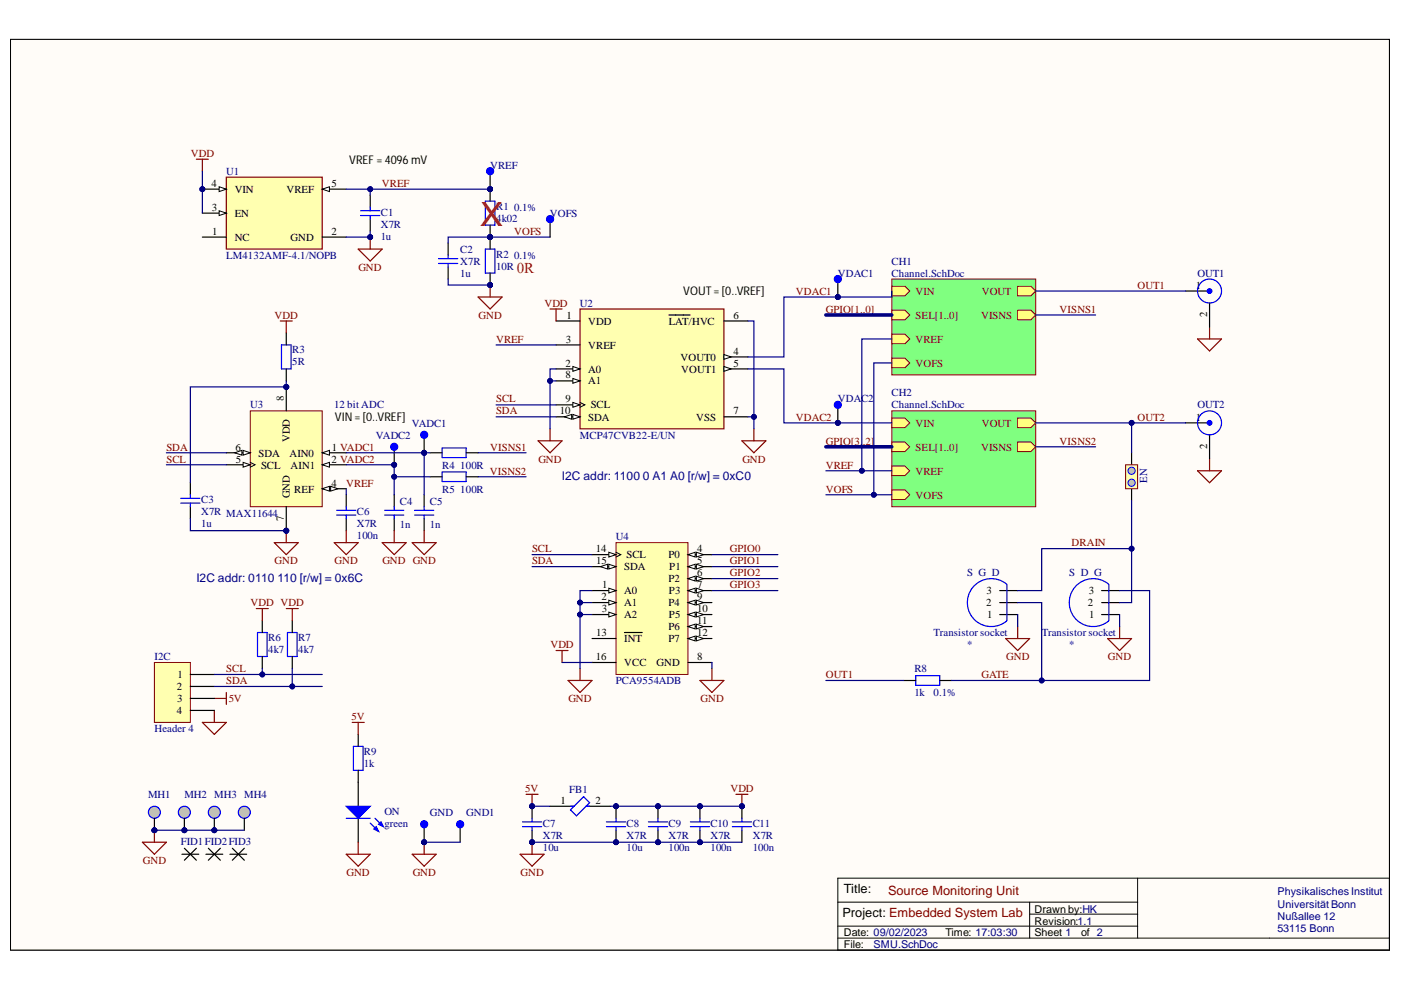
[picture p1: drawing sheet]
<svg xmlns="http://www.w3.org/2000/svg" width="297mm" height="210mm" viewBox="0 0 297 210" stroke-linecap="round" stroke-linejoin="round" font-family="sans-serif">
<defs><g id="words">
<text font-size="7.1" fill="#f00" x="101.9" y="47.8">X</text>
<text font-size="3.2" fill="#f00" x="109.6" y="57.9">0R</text>
<g font-size="2.7">
<text x="178.9" y="189.4">Title:</text>
<text x="178.6" y="194.5">Project: Embedded System Lab</text>
</g>
<text font-size="2.7" fill="#800000" x="188.3" y="189.7">Source Monitoring Unit</text>
<g font-size="2.5">
<text x="74" y="34.7">VREF =4096mV</text>
<text x="144.9" y="62.6">VOUT=[0..VREF]</text>
<text x="71" y="89.2">VIN=[0..VREF]</text>
</g>
<g font-size="2.5" fill="#000080">
<text x="119.1" y="101.8">I2C addr: 1100 0 A1 A0 [r/w] = 0xC0</text>
<text x="41.6" y="123.5">I2C addr: 0110 110 [r/w] = 0x6C</text>
</g>
<g font-size="2.3" fill="#800000">
<text x="40.4" y="33.3">VDD</text>
<text x="81" y="39.7">VREF</text>
<text x="109" y="49.8">VOFS</text>
<text x="76" y="57.4">GND</text>
<text x="115.4" y="65">VDD</text>
<text x="168.7" y="62.5">VDAC1</text>
<text x="194.1" y="62.5">VIN</text>
<text x="208.2" y="62.5">VOUT</text>
<text x="241.2" y="61.2">OUT1</text>
<text x="58.2" y="67.6">VDD</text>
<text x="101.5" y="67.6">GND</text>
<text x="175.1" y="66.3">GPIO[1..0]</text>
<text x="194.1" y="67.6">SEL[1..0]</text>
<text x="208" y="67.6">VISNS</text>
<text x="224.7" y="66.3">VISNS1</text>
<text x="105.2" y="72.6">VREF</text>
<text x="194.1" y="77.7">VOFS</text>
<text x="194.1" y="72.6">VREF</text>
<text x="105.2" y="87.9">SDA</text>
<text x="105.2" y="85.3">SCL</text>
<text x="168.7" y="89.2">VDAC2</text>
<text x="241.2" y="89.2">OUT2</text>
<text x="35.3" y="95.6">SDA</text>
<text x="103.9" y="95.6">VISNS1</text>
<text x="175.1" y="94.3">GPIO[3..2]</text>
<text x="194.1" y="90.5">VIN</text>
<text x="194.1" y="95.6">SEL[1..0]</text>
<text x="208" y="95.6">VISNS</text>
<text x="208.2" y="90.5">VOUT</text>
<text x="224.7" y="94.3">VISNS2</text>
<text x="35.3" y="98.1">SCL</text>
<text x="103.8" y="100.6">VISNS2</text>
<text x="114.2" y="98.1">GND</text>
<text x="157.4" y="98.1">GND</text>
<text x="175.1" y="99.4">VREF</text>
<text x="194.1" y="100.6">VREF</text>
<text x="73.4" y="103.2">VREF</text>
<text x="175.1" y="104.4">VOFS</text>
<text x="194.1" y="105.7">VOFS</text>
<text x="58.2" y="119.7">GND</text>
<text x="70.9" y="119.7">GND</text>
<text x="81.1" y="119.7">GND GND</text>
<text x="112.8" y="119.7">SDA</text>
<text x="112.8" y="117.1">SCL</text>
<text x="154.8" y="117.1">GPIO0</text>
<text x="154.8" y="119.7">GPIO1</text>
<text x="227.2" y="115.9">DRAIN</text>
<text x="154.8" y="122.2">GPIO2</text>
<text x="154.8" y="124.7">GPIO3</text>
<text x="53.1" y="128.5">VDD VDD</text>
<text x="116.7" y="137.4">VDD</text>
<text x="48" y="142.5">SCL</text>
<text x="175.1" y="143.8">OUT1</text>
<text x="208.1" y="143.8">GATE</text>
<text x="213.3" y="140">GND</text>
<text x="234.9" y="140">GND</text>
<text x="48" y="145">SDA</text>
<text x="48.5" y="148.9">5V</text>
<text x="120.5" y="148.9">GND</text>
<text x="148.5" y="148.9">GND</text>
<text x="74.5" y="152.7">5V</text>
<text x="111.4" y="167.9">5V</text>
<text x="154.9" y="167.9">VDD</text>
<text x="30.3" y="183.2">GND</text>
<text x="73.4" y="185.7">GND</text>
<text x="87.5" y="185.7">GND</text>
<text x="110.3" y="185.7">GND</text>
</g>
<g font-size="2.3" fill="#000080">
<text x="103.9" y="35.9">VREF</text>
<text x="48" y="37.1">U1</text>
<text x="80.7" y="45.7">C1</text>
<text x="105.2" y="47">4k02</text>
<text x="105.2" y="44.5">R1</text>
<text x="109" y="44.7">0.1%</text>
<text x="116.6" y="46">VOFS</text>
<text x="80.7" y="50.8">1u</text>
<text x="80.7" y="48.3">X7R</text>
<text x="97.6" y="53.6">C2</text>
<text x="48" y="54.9">LM4132AMF-4.1/NOPB</text>
<text x="97.6" y="58.7">1u</text>
<text x="97.6" y="56.1">X7R</text>
<text x="105.2" y="57.2">10R</text>
<text x="105.2" y="54.6">R2</text>
<text x="109" y="54.9">0.1%</text>
<text x="177.6" y="58.7">VDAC1</text>
<text x="189" y="56.1">CH1</text>
<text x="189" y="58.7">Channel.SchDoc</text>
<text x="253.9" y="58.7">OUT1</text>
<text x="123" y="65">U2</text>
<text x="61.9" y="77.5">5R</text>
<text x="61.9" y="74.9">R3</text>
<text x="53.1" y="86.6">U3</text>
<text x="70.8" y="86.6">12 bit ADC</text>
<text x="177.6" y="85.3">VDAC2</text>
<text x="189" y="84.1">CH2</text>
<text x="189" y="86.6">Channel.SchDoc</text>
<text x="253.9" y="86.6">OUT2</text>
<text x="79.7" y="93">VADC2</text>
<text x="87.3" y="90.5">VADC1</text>
<text x="123" y="93">MCP47CVB22-E/UN</text>
<text x="93.8" y="99.4">R4</text>
<text x="97.6" y="99.4">100R</text>
<text x="42.6" y="106.7">C3</text>
<text x="84.8" y="107">C4</text>
<text x="91.1" y="107">C5</text>
<text x="93.8" y="104.4">R5</text>
<text x="97.6" y="104.4">100R</text>
<text x="243.2" y="102.3" transform="rotate(-90 243.2 102.3)">EN</text>
<text x="42.6" y="111.8">1u</text>
<text x="42.6" y="109.3">X7R MAX11644</text>
<text x="75.6" y="109.3">C6</text>
<text x="75.6" y="111.8">X7R</text>
<text x="84.8" y="112">1n</text>
<text x="91.1" y="112">1n</text>
<text x="75.6" y="114.3">100n</text>
<text x="130.6" y="114.6">U4</text>
<text x="205" y="122.2">S G D</text>
<text x="226.7" y="122.2">S D G</text>
<text x="56.9" y="135.9">R6</text>
<text x="63.2" y="135.9">R7</text>
<text x="197.9" y="134.9">Transistor socket</text>
<text x="205" y="137.4">*</text>
<text x="220.9" y="134.9">Transistor socket</text>
<text x="226.7" y="137.4">*</text>
<text x="32.7" y="140">I2C</text>
<text x="56.9" y="138.4">4k7</text>
<text x="63.2" y="138.4">4k7</text>
<text x="193.9" y="142.5">R8</text>
<text x="130.6" y="145">PCA9554ADB</text>
<text x="193.9" y="147.6">1k</text>
<text x="197.9" y="147.6">0.1%</text>
<text x="32.7" y="155.3">Header 4</text>
<text x="77.2" y="160.1">R9</text>
<text x="77.2" y="162.6">1k</text>
<text x="31.4" y="169.2">MH1</text>
<text x="39.1" y="169.2">MH2 MH3 MH4</text>
<text x="81.5" y="172.8">ON</text>
<text x="91.1" y="173">GND</text>
<text x="98.8" y="173">GND1</text>
<text x="120.7" y="168.2">FB1</text>
<text x="38.3" y="179.1">FID1FID2FID3</text>
<text x="81.5" y="175.3">green</text>
<text x="115.1" y="175.3">C7</text>
<text x="115.1" y="177.8">X7R</text>
<text x="132.9" y="175.3">C8</text>
<text x="132.9" y="177.8">X7R</text>
<text x="141.7" y="175.3">C9</text>
<text x="141.7" y="177.8">X7R</text>
<text x="150.6" y="175.3">C10</text>
<text x="150.6" y="177.8">X7R</text>
<text x="159.6" y="175.3">C11</text>
<text x="159.6" y="177.8">X7R</text>
<text x="115.1" y="180.4">10u</text>
<text x="132.9" y="180.4">10u</text>
<text x="141.7" y="180.4">100n</text>
<text x="150.6" y="180.4">100n</text>
<text x="159.6" y="180.4">100n</text>
<text x="270.9" y="189.8">Physikalisches Institut</text>
<text x="270.9" y="197.6">53115 Bonn</text>
<text x="270.9" y="192.6">UniversitätBonn</text>
<text x="270.9" y="195.1">Nußallee 12</text>
<text x="185.2" y="201">SMU.SchDoc</text>
</g>
<g font-size="2.3">
<text x="44.8" y="39.7">4</text>
<text x="49.8" y="40.9">VIN</text>
<text x="60.8" y="40.9">VREF</text>
<text x="70.3" y="39.7">5</text>
<text x="44.9" y="44.7">3</text>
<text x="49.8" y="46">EN</text>
<text x="45" y="49.8">1</text>
<text x="49.8" y="51.1">NC</text>
<text x="61.6" y="51.1">GND</text>
<text x="70.3" y="49.8">2</text>
<text x="253.5" y="61.2">1</text>
<text x="120.1" y="67.6">1</text>
<text x="124.7" y="68.8">VDD</text>
<text x="141.8" y="68.8">LAT/HVC</text>
<text x="155.5" y="67.6">6</text>
<text x="256" y="67.3" transform="rotate(-90 256 67.3)">2</text>
<text x="119.9" y="77.7">2</text>
<text x="120" y="72.6">3</text>
<text x="124.7" y="73.9">VREF</text>
<text x="144.3" y="76.4">VOUT0</text>
<text x="155.5" y="75.2">4</text>
<text x="155.5" y="77.7">5</text>
<text x="119.9" y="80.2">8</text>
<text x="124.7" y="79">A0</text>
<text x="124.7" y="81.5">A1</text>
<text x="144.4" y="79">VOUT1</text>
<text x="60.2" y="85.1" transform="rotate(-90 60.2 85.1)">8</text>
<text x="118.7" y="87.9">10</text>
<text x="119.9" y="85.3">9</text>
<text x="124.7" y="89.2">SDA</text>
<text x="125.2" y="86.6">SCL</text>
<text x="147.6" y="89.2">VSS</text>
<text x="155.5" y="87.9">7</text>
<text x="253.5" y="89.2">1</text>
<text x="49.9" y="95.6">6</text>
<text x="61.4" y="93.8" transform="rotate(-90 61.4 93.8)">VDD</text>
<text x="70.3" y="95.6">1 VADC1</text>
<text x="256" y="95.3" transform="rotate(-90 256 95.3)">2</text>
<text x="50" y="98.1">5</text>
<text x="54.8" y="96.8">SDA</text>
<text x="55.3" y="99.4">SCL</text>
<text x="61.3" y="96.8">AIN0</text>
<text x="61.6" y="99.4">AIN1</text>
<text x="70.3" y="98.1">2 VADC2</text>
<text x="61.4" y="105.6" transform="rotate(-90 61.4 105.6)">GND</text>
<text x="62.4" y="104.4">REF</text>
<text x="70.3" y="103.2">4</text>
<text x="60.2" y="110.5" transform="rotate(-90 60.2 110.5)">7</text>
<text x="126.3" y="117.1">14</text>
<text x="126.4" y="119.7">15</text>
<text x="132.9" y="118.4">SCL</text>
<text x="141.7" y="118.4">P0</text>
<text x="147.8" y="117.1">4</text>
<text x="147.8" y="119.7">5</text>
<text x="127.7" y="124.7">1</text>
<text x="132.3" y="120.9">SDA</text>
<text x="141.7" y="123.5">P2</text>
<text x="141.9" y="120.9">P1</text>
<text x="147.8" y="122.2">6</text>
<text x="147.8" y="124.7">7</text>
<text x="127.5" y="127.3">2</text>
<text x="127.6" y="129.8">3</text>
<text x="132.3" y="126">A0</text>
<text x="132.3" y="128.5">A1</text>
<text x="132.3" y="131.1">A2</text>
<text x="141.7" y="128.5">P4</text>
<text x="141.8" y="126">P3</text>
<text x="141.8" y="131.1">P5</text>
<text x="147.8" y="127.3">9</text>
<text x="147.8" y="129.8">10</text>
<text x="209.1" y="128.5">2</text>
<text x="209.2" y="126">3</text>
<text x="209.3" y="131.1">1</text>
<text x="230.7" y="128.5">2</text>
<text x="230.8" y="126">3</text>
<text x="230.9" y="131.1">1</text>
<text x="126.4" y="134.9">13</text>
<text x="132.3" y="136.1">INT</text>
<text x="141.7" y="133.6">P6</text>
<text x="141.7" y="136.1">P7</text>
<text x="147.8" y="132.3">11</text>
<text x="147.8" y="134.9">12</text>
<text x="37.7" y="143.8">1</text>
<text x="126.3" y="140">16</text>
<text x="132.3" y="141.2">VCC</text>
<text x="139.2" y="141.2">GND</text>
<text x="147.8" y="140">8</text>
<text x="37.5" y="146.3">2</text>
<text x="37.6" y="148.9">3</text>
<text x="37.5" y="151.5">4</text>
<text x="118.8" y="170.5">1</text>
<text x="126.3" y="170.5">2</text>
<text x="219.3" y="193.6">Drawn by:HK</text>
<text x="219.3" y="196.1">Revision:1.1</text>
<text x="178.9" y="198.4">Date: 09/02/2023</text>
<text x="178.9" y="201">File:</text>
<text x="200.5" y="198.4">Time: 17:03:30</text>
<text x="219.3" y="198.4">Sheet 1</text>
<text x="229.2" y="198.4">of 2</text>
</g>
</g></defs>
<path d="M2.2 8.4h292.4v193h-292.4z" fill-rule="evenodd" fill="#fffcf8"/>
<path d="M2.2 8.4h292.4v193h-292.4z" fill="none" stroke="#000" stroke-width=".21"/>
<path d="M2.2 8.4h292.4v193h-292.4z" fill-rule="evenodd" fill="#fffcf8"/>
<path d="M2.2 8.4h292.4v193h-292.4zM177.6 186.2h117v15.2h-117zM177.6 191.3h63.6M177.6 196.4h63.6M177.6 198.9h117M218.3 191.3v7.6M218.3 193.8h22.9M241.2 186.2v12.7" fill="none" stroke="#000" stroke-width=".21"/>
<circle cx="112.8" cy="170.9" r=".51" fill="#000080"/>
<circle cx="112.8" cy="170.9" r=".51" fill="none" stroke="#000080" stroke-width=".21"/>
<circle cx="112.8" cy="178.6" r=".51" fill="#000080"/>
<circle cx="112.8" cy="178.6" r=".51" fill="none" stroke="#000080" stroke-width=".21"/>
<path d="M110.8 174.3h4M110.8 175.3h4" fill="none" stroke="#00f" stroke-width=".25"/>
<path d="M112.8 170.9v2.6" fill="none" stroke="#000" stroke-width=".25"/>
<circle cx="112.8" cy="170.9" r=".51" fill="#000080"/>
<circle cx="112.8" cy="170.9" r=".51" fill="none" stroke="#000080" stroke-width=".21"/>
<path d="M112.8 176v2.6" fill="none" stroke="#000" stroke-width=".25"/>
<circle cx="112.8" cy="178.6" r=".51" fill="#000080"/>
<circle cx="112.8" cy="178.6" r=".51" fill="none" stroke="#000080" stroke-width=".21"/>
<path d="M112.8 173.5v.8M112.8 175.3v.7" fill="none" stroke="#00f" stroke-width=".25"/>
<path d="M111.5 168.4h2.6M112.8 168.4v2.5" fill="none" stroke="#800000" stroke-width=".25"/>
<circle cx="112.8" cy="170.9" r=".51" fill="#000080"/>
<circle cx="112.8" cy="170.9" r=".51" fill="none" stroke="#000080" stroke-width=".21"/>
<path d="M112.8 178.6v2.5M110.3 181.1h5.1l-2.6 2.6z" fill="none" stroke="#800000" stroke-width=".25"/>
<circle cx="112.8" cy="178.6" r=".51" fill="#000080"/>
<circle cx="112.8" cy="178.6" r=".51" fill="none" stroke="#000080" stroke-width=".21"/>
<circle cx="130.6" cy="170.9" r=".51" fill="#000080"/>
<circle cx="130.6" cy="170.9" r=".51" fill="none" stroke="#000080" stroke-width=".21"/>
<circle cx="130.6" cy="178.6" r=".51" fill="#000080"/>
<circle cx="130.6" cy="178.6" r=".51" fill="none" stroke="#000080" stroke-width=".21"/>
<path d="M128.6 175.3h4M128.6 174.3h4" fill="none" stroke="#00f" stroke-width=".25"/>
<path d="M130.6 170.9v2.6" fill="none" stroke="#000" stroke-width=".25"/>
<circle cx="130.6" cy="170.9" r=".51" fill="#000080"/>
<circle cx="130.6" cy="170.9" r=".51" fill="none" stroke="#000080" stroke-width=".21"/>
<path d="M130.6 176v2.6" fill="none" stroke="#000" stroke-width=".25"/>
<circle cx="130.6" cy="178.6" r=".51" fill="#000080"/>
<circle cx="130.6" cy="178.6" r=".51" fill="none" stroke="#000080" stroke-width=".21"/>
<path d="M130.6 173.5v.8M130.6 175.3v.7" fill="none" stroke="#00f" stroke-width=".25"/>
<path d="M156 168.4h2.6M157.3 168.4v2.5" fill="none" stroke="#800000" stroke-width=".25"/>
<circle cx="157.3" cy="170.9" r=".51" fill="#000080"/>
<circle cx="157.3" cy="170.9" r=".51" fill="none" stroke="#000080" stroke-width=".21"/>
<circle cx="139.5" cy="170.9" r=".51" fill="#000080"/>
<circle cx="139.5" cy="170.9" r=".51" fill="none" stroke="#000080" stroke-width=".21"/>
<circle cx="139.5" cy="178.6" r=".51" fill="#000080"/>
<circle cx="139.5" cy="178.6" r=".51" fill="none" stroke="#000080" stroke-width=".21"/>
<path d="M137.5 174.3h4M137.5 175.3h4" fill="none" stroke="#00f" stroke-width=".25"/>
<path d="M139.5 170.9v2.6" fill="none" stroke="#000" stroke-width=".25"/>
<circle cx="139.5" cy="170.9" r=".51" fill="#000080"/>
<circle cx="139.5" cy="170.9" r=".51" fill="none" stroke="#000080" stroke-width=".21"/>
<path d="M139.5 176v2.6" fill="none" stroke="#000" stroke-width=".25"/>
<circle cx="139.5" cy="178.6" r=".51" fill="#000080"/>
<circle cx="139.5" cy="178.6" r=".51" fill="none" stroke="#000080" stroke-width=".21"/>
<path d="M120.9 170.9h.8M120.9 171.7l2.8-2.8 1.3 1.3-2.8 2.8zM124.2 170.9h.8M139.5 173.5v.8M139.5 175.3v.7" fill="none" stroke="#00f" stroke-width=".25"/>
<path d="M116.6 170.9h5.1M124.2 170.9h5.1" fill="none" stroke="#000" stroke-width=".25"/>
<circle cx="148.4" cy="170.9" r=".51" fill="#000080"/>
<circle cx="148.4" cy="170.9" r=".51" fill="none" stroke="#000080" stroke-width=".21"/>
<circle cx="148.4" cy="178.6" r=".51" fill="#000080"/>
<circle cx="148.4" cy="178.6" r=".51" fill="none" stroke="#000080" stroke-width=".21"/>
<path d="M146.4 174.3h4M146.4 175.3h4" fill="none" stroke="#00f" stroke-width=".25"/>
<path d="M148.4 170.9v2.6" fill="none" stroke="#000" stroke-width=".25"/>
<circle cx="148.4" cy="170.9" r=".51" fill="#000080"/>
<circle cx="148.4" cy="170.9" r=".51" fill="none" stroke="#000080" stroke-width=".21"/>
<path d="M148.4 176v2.6" fill="none" stroke="#000" stroke-width=".25"/>
<circle cx="148.4" cy="178.6" r=".51" fill="#000080"/>
<circle cx="148.4" cy="178.6" r=".51" fill="none" stroke="#000080" stroke-width=".21"/>
<path d="M148.4 173.5v.8M148.4 175.3v.7" fill="none" stroke="#00f" stroke-width=".25"/>
<circle cx="157.3" cy="170.9" r=".51" fill="#000080"/>
<circle cx="157.3" cy="170.9" r=".51" fill="none" stroke="#000080" stroke-width=".21"/>
<path d="M155.3 175.3h4M155.3 174.3h4" fill="none" stroke="#00f" stroke-width=".25"/>
<path d="M157.3 170.9v2.6" fill="none" stroke="#000" stroke-width=".25"/>
<circle cx="157.3" cy="170.9" r=".51" fill="#000080"/>
<circle cx="157.3" cy="170.9" r=".51" fill="none" stroke="#000080" stroke-width=".21"/>
<path d="M157.3 176v2.6" fill="none" stroke="#000" stroke-width=".25"/>
<path d="M157.3 173.5v.8M157.3 175.3v.7" fill="none" stroke="#00f" stroke-width=".25"/>
<circle cx="89.9" cy="178.6" r=".51" fill="#000080"/>
<circle cx="89.9" cy="178.6" r=".51" fill="none" stroke="#000080" stroke-width=".21"/>
<path d="M89.9 174.8v3.8" fill="none" stroke="#000" stroke-width=".25"/>
<circle cx="89.9" cy="178.6" r=".51" fill="#000080"/>
<circle cx="89.9" cy="178.6" r=".51" fill="none" stroke="#000080" stroke-width=".21"/>
<circle cx="89.9" cy="174.8" r=".76" fill="#00f"/>
<circle cx="89.9" cy="174.8" r=".76" fill="none" stroke="#00f" stroke-width=".21"/>
<path d="M97.6 174.8v3.8" fill="none" stroke="#000" stroke-width=".25"/>
<circle cx="97.6" cy="174.8" r=".76" fill="#00f"/>
<circle cx="97.6" cy="174.8" r=".76" fill="none" stroke="#00f" stroke-width=".21"/>
<path d="M89.9 178.6v2.5M87.4 181.1h5.1l-2.6 2.6z" fill="none" stroke="#800000" stroke-width=".25"/>
<circle cx="89.9" cy="178.6" r=".51" fill="#000080"/>
<circle cx="89.9" cy="178.6" r=".51" fill="none" stroke="#000080" stroke-width=".21"/>
<path d="M74.9 158.2h2.1v5.1h-2.1z" fill="none" stroke="#00f" stroke-width=".25"/>
<path d="M75.9 155.7v2.5M75.9 163.3v7.6M75.9 173.5v5.1" fill="none" stroke="#000" stroke-width=".25"/>
<path d="M73.4 170.9h5.1l-2.6 2.6z" fill="#00f"/>
<path d="M73.4 170.9h5.1l-2.6 2.6zM78.5 174.5l1.8 1.8" fill="none" stroke="#00f" stroke-width=".25"/>
<path d="M79.3 175.8l.5-.5 .5 1z" fill="#00f"/>
<path d="M73.4 173.5h5.1M79.3 175.8l.5-.5 .5 1zM79.5 173.5l1.8 1.8" fill="none" stroke="#00f" stroke-width=".25"/>
<path d="M80.3 174.8l.5-.5 .5 1z" fill="#00f"/>
<path d="M80.3 174.8l.5-.5 .5 1z" fill="none" stroke="#00f" stroke-width=".25"/>
<path d="M74.7 153.2h2.5M75.9 153.2v2.5M75.9 178.6v2.5M73.4 181.1h5.1l-2.6 2.6z" fill="none" stroke="#800000" stroke-width=".25"/>
<path d="M39.1 179.8l2.5 2.6M41.6 179.8l-2.5 2.6M44.2 179.8l2.5 2.6M46.7 179.8l-2.5 2.6M49.3 179.8l2.5 2.6M51.8 179.8l-2.5 2.6M38.6 181.1h3.5M43.7 181.1h3.5M48.8 181.1h3.5" fill="none" stroke="#000" stroke-width=".25"/>
<circle cx="32.7" cy="176" r=".51" fill="#000080"/>
<circle cx="32.7" cy="176" r=".51" fill="none" stroke="#000080" stroke-width=".21"/>
<circle cx="32.7" cy="172.2" r="1.27" fill="#c0c0c0"/>
<circle cx="32.7" cy="172.2" r="1.27" fill="none" stroke="#00f" stroke-width=".25"/>
<path d="M32.7 173.5v2.5" fill="none" stroke="#000" stroke-width=".25"/>
<circle cx="32.7" cy="176" r=".51" fill="#000080"/>
<circle cx="32.7" cy="176" r=".51" fill="none" stroke="#000080" stroke-width=".21"/>
<circle cx="39.1" cy="176" r=".51" fill="#000080"/>
<circle cx="39.1" cy="176" r=".51" fill="none" stroke="#000080" stroke-width=".21"/>
<circle cx="39.1" cy="172.2" r="1.27" fill="#c0c0c0"/>
<circle cx="39.1" cy="172.2" r="1.27" fill="none" stroke="#00f" stroke-width=".25"/>
<path d="M39.1 173.5v2.5" fill="none" stroke="#000" stroke-width=".25"/>
<circle cx="39.1" cy="176" r=".51" fill="#000080"/>
<circle cx="39.1" cy="176" r=".51" fill="none" stroke="#000080" stroke-width=".21"/>
<circle cx="45.4" cy="176" r=".51" fill="#000080"/>
<circle cx="45.4" cy="176" r=".51" fill="none" stroke="#000080" stroke-width=".21"/>
<circle cx="45.4" cy="172.2" r="1.27" fill="#c0c0c0"/>
<circle cx="45.4" cy="172.2" r="1.27" fill="none" stroke="#00f" stroke-width=".25"/>
<path d="M45.4 173.5v2.5" fill="none" stroke="#000" stroke-width=".25"/>
<circle cx="45.4" cy="176" r=".51" fill="#000080"/>
<circle cx="45.4" cy="176" r=".51" fill="none" stroke="#000080" stroke-width=".21"/>
<circle cx="51.8" cy="172.2" r="1.27" fill="#c0c0c0"/>
<circle cx="51.8" cy="172.2" r="1.27" fill="none" stroke="#00f" stroke-width=".25"/>
<path d="M51.8 173.5v2.5" fill="none" stroke="#000" stroke-width=".25"/>
<path d="M30.2 178.6h5.1l-2.6 2.5zM32.7 176v2.6" fill="none" stroke="#800000" stroke-width=".25"/>
<circle cx="32.7" cy="176" r=".51" fill="#000080"/>
<circle cx="32.7" cy="176" r=".51" fill="none" stroke="#000080" stroke-width=".21"/>
<path d="M253.9 71.9h5.1l-2.6 2.5zM256.4 69.3v2.6M42.9 153.2h5.1l-2.6 2.5zM45.4 150.6v2.6M45.4 148.1h2.6M48 146.8v2.6" fill="none" stroke="#800000" stroke-width=".25"/>
<path d="M54.6 134.1h2v5.1h-2zM60.9 134.1h2.1v5.1h-2.1z" fill="none" stroke="#00f" stroke-width=".25"/>
<path d="M55.6 131.6v2.5M55.6 139.2v2.5M62 131.6v2.5M62 139.2v2.5" fill="none" stroke="#000" stroke-width=".25"/>
<circle cx="42.9" cy="40.1" r=".51" fill="#000080"/>
<circle cx="42.9" cy="40.1" r=".51" fill="none" stroke="#000080" stroke-width=".21"/>
<path d="M48 37.6h20.3v15.2h-20.3z" fill-rule="evenodd" fill="#ffffb0"/>
<path d="M48 37.6h20.3v15.2h-20.3z" fill="none" stroke="#800000" stroke-width=".25"/>
<path d="M42.9 40.1h5.1" fill="none" stroke="#000" stroke-width=".25"/>
<path d="M46.5 39.6l1.5 .5-1.5 .5z" fill="#f8fcff"/>
<path d="M46.5 39.6l1.5 .5-1.5 .5z" fill="none" stroke="#000" stroke-width=".21"/>
<circle cx="42.9" cy="40.1" r=".51" fill="#000080"/>
<circle cx="42.9" cy="40.1" r=".51" fill="none" stroke="#000080" stroke-width=".21"/>
<path d="M42.9 45.2h5.1" fill="none" stroke="#000" stroke-width=".25"/>
<path d="M46.5 44.7l1.5 .5-1.5 .5z" fill="#f8fcff"/>
<path d="M46.5 44.7l1.5 .5-1.5 .5z" fill="none" stroke="#000" stroke-width=".21"/>
<path d="M42.9 50.3h5.1M68.3 40.1h5.1" fill="none" stroke="#000" stroke-width=".25"/>
<path d="M68.3 40.1l1.5-.5v1z" fill="#f8fcff"/>
<path d="M68.3 40.1l1.5-.5v1z" fill="none" stroke="#000" stroke-width=".21"/>
<path d="M68.3 50.3h5.1" fill="none" stroke="#000" stroke-width=".25"/>
<path d="M75.9 52.8h5.1l-2.5 2.5zM78.5 50.3v2.5" fill="none" stroke="#800000" stroke-width=".25"/>
<circle cx="78.5" cy="50.3" r=".51" fill="#000080"/>
<circle cx="78.5" cy="50.3" r=".51" fill="none" stroke="#000080" stroke-width=".21"/>
<path d="M41.6 33.8h2.6M42.9 33.8v2.5" fill="none" stroke="#800000" stroke-width=".25"/>
<path d="M76.5 44.7h4M76.5 45.7h4M78.5 43.9v.8M78.5 45.7v.8" fill="none" stroke="#00f" stroke-width=".25"/>
<path d="M78.5 41.4v2.5M78.5 46.5v2.5" fill="none" stroke="#000" stroke-width=".25"/>
<circle cx="60.7" cy="82" r=".51" fill="#000080"/>
<circle cx="60.7" cy="82" r=".51" fill="none" stroke="#000080" stroke-width=".21"/>
<circle cx="60.7" cy="112.5" r=".51" fill="#000080"/>
<circle cx="60.7" cy="112.5" r=".51" fill="none" stroke="#000080" stroke-width=".21"/>
<path d="M53.1 87.1h15.2v20.3h-15.2z" fill-rule="evenodd" fill="#ffffb0"/>
<path d="M53.1 87.1h15.2v20.3h-15.2z" fill="none" stroke="#800000" stroke-width=".21"/>
<path d="M68.3 96h5.1" fill="none" stroke="#000" stroke-width=".25"/>
<path d="M68.3 96l1.5-.5v1z" fill="#f8fcff"/>
<path d="M68.3 96l1.5-.5v1z" fill="none" stroke="#000" stroke-width=".21"/>
<path d="M68.3 98.5h5.1" fill="none" stroke="#000" stroke-width=".25"/>
<path d="M68.3 98.5l1.5-.5v1.1z" fill="#f8fcff"/>
<path d="M68.3 98.5l1.5-.5v1.1z" fill="none" stroke="#000" stroke-width=".21"/>
<path d="M48 96h5.1" fill="none" stroke="#000" stroke-width=".25"/>
<path d="M51.5 95.5l1.6 .5-1.6 .5z" fill="#f8fcff"/>
<path d="M51.5 95.5l1.6 .5-1.6 .5z" fill="none" stroke="#000" stroke-width=".21"/>
<path d="M49.8 96l1.5-.5v1z" fill="#f8fcff"/>
<path d="M49.8 96l1.5-.5v1z" fill="none" stroke="#000" stroke-width=".21"/>
<path d="M48 98.5h5.1" fill="none" stroke="#000" stroke-width=".25"/>
<path d="M51.5 98l1.6 .5-1.6 .6z" fill="#f8fcff"/>
<path d="M51.5 98l1.6 .5-1.6 .6zM53.1 98l1 .5-1 .6" fill="none" stroke="#000" stroke-width=".21"/>
<path d="M60.7 82v5.1" fill="none" stroke="#000" stroke-width=".25"/>
<circle cx="60.7" cy="82" r=".51" fill="#000080"/>
<circle cx="60.7" cy="82" r=".51" fill="none" stroke="#000080" stroke-width=".21"/>
<path d="M68.3 103.6h5.1" fill="none" stroke="#000" stroke-width=".25"/>
<path d="M68.3 103.6l1.5-.5v1z" fill="#f8fcff"/>
<path d="M68.3 103.6l1.5-.5v1z" fill="none" stroke="#000" stroke-width=".21"/>
<path d="M70.1 103.1l1.5 .5-1.5 .5z" fill="#f8fcff"/>
<path d="M70.1 103.1l1.5 .5-1.5 .5z" fill="none" stroke="#000" stroke-width=".21"/>
<path d="M60.7 107.4v5.1" fill="none" stroke="#000" stroke-width=".25"/>
<circle cx="60.7" cy="112.5" r=".51" fill="#000080"/>
<circle cx="60.7" cy="112.5" r=".51" fill="none" stroke="#000080" stroke-width=".21"/>
<path d="M58.2 115.1h5l-2.5 2.5zM60.7 112.5v2.6" fill="none" stroke="#800000" stroke-width=".25"/>
<circle cx="60.7" cy="112.5" r=".51" fill="#000080"/>
<circle cx="60.7" cy="112.5" r=".51" fill="none" stroke="#000080" stroke-width=".21"/>
<path d="M59.4 68.1h2.6M60.7 68.1v2.5M157.3 93.5h5.1l-2.6 2.5zM159.8 90.9v2.6M70.9 115.1h5l-2.5 2.5zM73.4 112.5v2.6M54.3 129h2.6M55.6 129v2.6M60.7 129h2.5M62 129v2.6" fill="none" stroke="#800000" stroke-width=".25"/>
<path d="M59.7 73.1h2v5.1h-2zM38.3 106.7h4.1M38.3 105.7h4.1M40.4 104.9v.8M40.4 106.7v.7M71.4 108.2h4M71.4 109.2h4M73.4 107.4v.8M73.4 109.2v.8" fill="none" stroke="#00f" stroke-width=".25"/>
<path d="M60.7 70.6v2.5M60.7 78.2v2.6M40.4 102.4v2.5M40.4 107.4v2.6M73.4 104.9v2.5M73.4 110v2.5" fill="none" stroke="#000" stroke-width=".25"/>
<path d="M123 65.5h30.5v25.4h-30.5z" fill-rule="evenodd" fill="#ffffb0"/>
<path d="M123 65.5h30.5v25.4h-30.5z" fill="none" stroke="#800000" stroke-width=".25"/>
<path d="M117.9 68.1h5.1M153.5 75.7h5.1" fill="none" stroke="#000" stroke-width=".25"/>
<path d="M153.5 75.2l1.5 .5-1.5 .5z" fill="#f8fcff"/>
<path d="M153.5 75.2l1.5 .5-1.5 .5z" fill="none" stroke="#000" stroke-width=".21"/>
<path d="M153.5 78.2h5.1" fill="none" stroke="#000" stroke-width=".25"/>
<path d="M153.5 77.7l1.5 .5-1.5 .5z" fill="#f8fcff"/>
<path d="M153.5 77.7l1.5 .5-1.5 .5z" fill="none" stroke="#000" stroke-width=".21"/>
<path d="M117.9 78.2h5.1" fill="none" stroke="#000" stroke-width=".25"/>
<path d="M121.5 77.7l1.5 .5-1.5 .5z" fill="#f8fcff"/>
<path d="M121.5 77.7l1.5 .5-1.5 .5z" fill="none" stroke="#000" stroke-width=".21"/>
<path d="M117.9 80.8h5.1" fill="none" stroke="#000" stroke-width=".25"/>
<path d="M121.5 80.2l1.5 .6-1.5 .5z" fill="#f8fcff"/>
<path d="M121.5 80.2l1.5 .6-1.5 .5z" fill="none" stroke="#000" stroke-width=".21"/>
<path d="M141.8 66.8h4.5M153.5 68.1h5.1M117.9 85.8h5.1" fill="none" stroke="#000" stroke-width=".25"/>
<path d="M121.5 85.3l1.5 .5-1.5 .5z" fill="#f8fcff"/>
<path d="M121.5 85.3l1.5 .5-1.5 .5zM123 85.3l1 .5-1 .5" fill="none" stroke="#000" stroke-width=".21"/>
<path d="M117.9 88.4h5.1" fill="none" stroke="#000" stroke-width=".25"/>
<path d="M121.5 87.9l1.5 .5-1.5 .5z" fill="#f8fcff"/>
<path d="M121.5 87.9l1.5 .5-1.5 .5z" fill="none" stroke="#000" stroke-width=".21"/>
<path d="M119.7 88.4l1.5-.5v1z" fill="#f8fcff"/>
<path d="M119.7 88.4l1.5-.5v1z" fill="none" stroke="#000" stroke-width=".21"/>
<path d="M117.9 73.1h5.1M153.5 88.4h5.1" fill="none" stroke="#000" stroke-width=".25"/>
<path d="M116.6 65.5h2.6M117.9 65.5v2.6M114.1 93.5h5.1l-2.6 2.5zM116.6 90.9v2.6M253.9 99.8h5.1l-2.6 2.6zM256.4 97.3v2.5" fill="none" stroke="#800000" stroke-width=".25"/>
<circle cx="103.9" cy="40.1" r=".51" fill="#000080"/>
<circle cx="103.9" cy="40.1" r=".51" fill="none" stroke="#000080" stroke-width=".21"/>
<path d="M103.9 36.3v3.8" fill="none" stroke="#000" stroke-width=".25"/>
<circle cx="103.9" cy="40.1" r=".51" fill="#000080"/>
<circle cx="103.9" cy="40.1" r=".51" fill="none" stroke="#000080" stroke-width=".21"/>
<circle cx="103.9" cy="36.3" r=".76" fill="#00f"/>
<circle cx="103.9" cy="36.3" r=".76" fill="none" stroke="#00f" stroke-width=".21"/>
<path d="M213.2 135.4h5.1l-2.5 2.5zM215.8 132.8v2.6" fill="none" stroke="#800000" stroke-width=".25"/>
<path d="M239.9 96v2.5M239.9 103.6v2.6" fill="none" stroke="#000" stroke-width=".25"/>
<path d="M238.6 98.5h2.6v5.1h-2.6z" fill-rule="evenodd" fill="#ffffb0"/>
<path d="M238.6 98.5h2.6v5.1h-2.6z" fill="none" stroke="#800000" stroke-width=".21"/>
<circle cx="239.9" cy="102.4" r=".76" fill="#c0c0c0"/>
<circle cx="239.9" cy="102.4" r=".76" fill="none" stroke="#00f" stroke-width=".21"/>
<circle cx="239.9" cy="99.8" r=".76" fill="#c0c0c0"/>
<circle cx="239.9" cy="99.8" r=".76" fill="none" stroke="#00f" stroke-width=".21"/>
<path d="M32.7 140.5h7.7v12.7h-7.7z" fill-rule="evenodd" fill="#ffffb0"/>
<path d="M32.7 140.5h7.7v12.7h-7.7z" fill="none" stroke="#800000" stroke-width=".21"/>
<path d="M40.4 143h5M40.4 145.5h5M40.4 148.1h5M40.4 150.6h5" fill="none" stroke="#000" stroke-width=".25"/>
<path d="M189.1 59.2h30.5v20.3h-30.5z" fill-rule="evenodd" fill="#80ff80"/>
<path d="M189.1 59.2h30.5v20.3h-30.5z" fill="none" stroke="#800000" stroke-width=".21"/>
<path d="M189.1 60.7h2.8l1 1-1 1h-2.8z" fill-rule="evenodd" fill="#ffff80"/>
<path d="M189.1 60.7h2.8l1 1-1 1h-2.8z" fill="none" stroke="#800000" stroke-width=".21"/>
<path d="M215.8 60.7h2.8l1 1-1 1h-2.8z" fill-rule="evenodd" fill="#ffff80"/>
<path d="M215.8 60.7h2.8l1 1-1 1h-2.8z" fill="none" stroke="#800000" stroke-width=".21"/>
<path d="M215.8 65.8h2.8l1 1-1 1h-2.8z" fill-rule="evenodd" fill="#ffff80"/>
<path d="M215.8 65.8h2.8l1 1-1 1h-2.8z" fill="none" stroke="#800000" stroke-width=".21"/>
<path d="M189.1 65.8h2.8l1 1-1 1h-2.8z" fill-rule="evenodd" fill="#ffff80"/>
<path d="M189.1 65.8h2.8l1 1-1 1h-2.8z" fill="none" stroke="#800000" stroke-width=".21"/>
<path d="M189.1 75.9h2.8l1 1.1-1 1h-2.8z" fill-rule="evenodd" fill="#ffff80"/>
<path d="M189.1 75.9h2.8l1 1.1-1 1h-2.8z" fill="none" stroke="#800000" stroke-width=".21"/>
<path d="M189.1 70.9h2.8l1 1-1 1h-2.8z" fill-rule="evenodd" fill="#ffff80"/>
<path d="M189.1 70.9h2.8l1 1-1 1h-2.8z" fill="none" stroke="#800000" stroke-width=".21"/>
<path d="M189.1 87.1h30.5v20.3h-30.5z" fill-rule="evenodd" fill="#80ff80"/>
<path d="M189.1 87.1h30.5v20.3h-30.5z" fill="none" stroke="#800000" stroke-width=".21"/>
<path d="M189.1 88.6h2.8l1 1.1-1 1h-2.8z" fill-rule="evenodd" fill="#ffff80"/>
<path d="M189.1 88.6h2.8l1 1.1-1 1h-2.8z" fill="none" stroke="#800000" stroke-width=".21"/>
<path d="M215.8 88.6h2.8l1 1.1-1 1h-2.8z" fill-rule="evenodd" fill="#ffff80"/>
<path d="M215.8 88.6h2.8l1 1.1-1 1h-2.8z" fill="none" stroke="#800000" stroke-width=".21"/>
<path d="M215.8 93.7h2.8l1 1-1 1h-2.8z" fill-rule="evenodd" fill="#ffff80"/>
<path d="M215.8 93.7h2.8l1 1-1 1h-2.8z" fill="none" stroke="#800000" stroke-width=".21"/>
<path d="M189.1 93.7h2.8l1 1-1 1h-2.8z" fill-rule="evenodd" fill="#ffff80"/>
<path d="M189.1 93.7h2.8l1 1-1 1h-2.8z" fill="none" stroke="#800000" stroke-width=".21"/>
<path d="M189.1 103.9h2.8l1 1-1 1h-2.8z" fill-rule="evenodd" fill="#ffff80"/>
<path d="M189.1 103.9h2.8l1 1-1 1h-2.8z" fill="none" stroke="#800000" stroke-width=".21"/>
<path d="M189.1 98.8h2.8l1 1-1 1h-2.8z" fill-rule="evenodd" fill="#ffff80"/>
<path d="M189.1 98.8h2.8l1 1-1 1h-2.8z" fill="none" stroke="#800000" stroke-width=".21"/>
<path d="M194.2 143.3h5v2h-5z" fill="none" stroke="#00f" stroke-width=".25"/>
<path d="M191.6 144.3h2.6M199.2 144.3h2.6" fill="none" stroke="#000" stroke-width=".25"/>
<path d="M130.6 115.1h15.3v27.9h-15.3z" fill-rule="evenodd" fill="#ffffb0"/>
<path d="M130.6 115.1h15.3v27.9h-15.3z" fill="none" stroke="#800000" stroke-width=".21"/>
<path d="M125.5 125.2h5.1" fill="none" stroke="#000" stroke-width=".25"/>
<path d="M129.1 124.7l1.5 .5-1.5 .5z" fill="#f8fcff"/>
<path d="M129.1 124.7l1.5 .5-1.5 .5z" fill="none" stroke="#000" stroke-width=".21"/>
<path d="M125.5 127.8h5.1" fill="none" stroke="#000" stroke-width=".25"/>
<path d="M129.1 127.3l1.5 .5-1.5 .5z" fill="#f8fcff"/>
<path d="M129.1 127.3l1.5 .5-1.5 .5z" fill="none" stroke="#000" stroke-width=".21"/>
<path d="M125.5 130.3h5.1" fill="none" stroke="#000" stroke-width=".25"/>
<path d="M129.1 129.8l1.5 .5-1.5 .5z" fill="#f8fcff"/>
<path d="M129.1 129.8l1.5 .5-1.5 .5z" fill="none" stroke="#000" stroke-width=".21"/>
<path d="M145.9 117.6h5" fill="none" stroke="#000" stroke-width=".25"/>
<path d="M145.9 117.6l1.5-.5v1z" fill="#f8fcff"/>
<path d="M145.9 117.6l1.5-.5v1z" fill="none" stroke="#000" stroke-width=".21"/>
<path d="M147.6 117.1l1.6 .5-1.6 .5z" fill="#f8fcff"/>
<path d="M147.6 117.1l1.6 .5-1.6 .5z" fill="none" stroke="#000" stroke-width=".21"/>
<path d="M145.9 120.1h5" fill="none" stroke="#000" stroke-width=".25"/>
<path d="M145.9 120.1l1.5-.5v1z" fill="#f8fcff"/>
<path d="M145.9 120.1l1.5-.5v1z" fill="none" stroke="#000" stroke-width=".21"/>
<path d="M147.6 119.6l1.6 .5-1.6 .5z" fill="#f8fcff"/>
<path d="M147.6 119.6l1.6 .5-1.6 .5z" fill="none" stroke="#000" stroke-width=".21"/>
<path d="M145.9 122.7h5" fill="none" stroke="#000" stroke-width=".25"/>
<path d="M145.9 122.7l1.5-.5v1z" fill="#f8fcff"/>
<path d="M145.9 122.7l1.5-.5v1z" fill="none" stroke="#000" stroke-width=".21"/>
<path d="M147.6 122.2l1.6 .5-1.6 .5z" fill="#f8fcff"/>
<path d="M147.6 122.2l1.6 .5-1.6 .5z" fill="none" stroke="#000" stroke-width=".21"/>
<path d="M145.9 125.2h5" fill="none" stroke="#000" stroke-width=".25"/>
<path d="M145.9 125.2l1.5-.5v1z" fill="#f8fcff"/>
<path d="M145.9 125.2l1.5-.5v1z" fill="none" stroke="#000" stroke-width=".21"/>
<path d="M147.6 124.7l1.6 .5-1.6 .5z" fill="#f8fcff"/>
<path d="M147.6 124.7l1.6 .5-1.6 .5z" fill="none" stroke="#000" stroke-width=".21"/>
<path d="M145.9 127.8h5M145.9 140.5h5" fill="none" stroke="#000" stroke-width=".25"/>
<path d="M145.9 127.8l1.5-.5v1z" fill="#f8fcff"/>
<path d="M145.9 127.8l1.5-.5v1z" fill="none" stroke="#000" stroke-width=".21"/>
<path d="M147.6 127.3l1.6 .5-1.6 .5z" fill="#f8fcff"/>
<path d="M147.6 127.3l1.6 .5-1.6 .5z" fill="none" stroke="#000" stroke-width=".21"/>
<path d="M145.9 130.3h5" fill="none" stroke="#000" stroke-width=".25"/>
<path d="M145.9 130.3l1.5-.5v1z" fill="#f8fcff"/>
<path d="M145.9 130.3l1.5-.5v1z" fill="none" stroke="#000" stroke-width=".21"/>
<path d="M147.6 129.8l1.6 .5-1.6 .5z" fill="#f8fcff"/>
<path d="M147.6 129.8l1.6 .5-1.6 .5z" fill="none" stroke="#000" stroke-width=".21"/>
<path d="M145.9 132.8h5" fill="none" stroke="#000" stroke-width=".25"/>
<path d="M145.9 132.8l1.5-.5v1z" fill="#f8fcff"/>
<path d="M145.9 132.8l1.5-.5v1z" fill="none" stroke="#000" stroke-width=".21"/>
<path d="M147.6 132.3l1.6 .5-1.6 .5z" fill="#f8fcff"/>
<path d="M147.6 132.3l1.6 .5-1.6 .5z" fill="none" stroke="#000" stroke-width=".21"/>
<path d="M145.9 135.4h5" fill="none" stroke="#000" stroke-width=".25"/>
<path d="M145.9 135.4l1.5-.5v1z" fill="#f8fcff"/>
<path d="M145.9 135.4l1.5-.5v1z" fill="none" stroke="#000" stroke-width=".21"/>
<path d="M147.6 134.9l1.6 .5-1.6 .5z" fill="#f8fcff"/>
<path d="M147.6 134.9l1.6 .5-1.6 .5z" fill="none" stroke="#000" stroke-width=".21"/>
<path d="M125.5 117.6h5.1M125.5 135.4h5.1M132.4 134.1h3.8" fill="none" stroke="#000" stroke-width=".25"/>
<path d="M129.1 117.1l1.5 .5-1.5 .5z" fill="#f8fcff"/>
<path d="M129.1 117.1l1.5 .5-1.5 .5zM130.6 117.1l1 .5-1 .5" fill="none" stroke="#000" stroke-width=".21"/>
<path d="M125.5 120.1h5.1" fill="none" stroke="#000" stroke-width=".25"/>
<path d="M129.1 119.6l1.5 .5-1.5 .5z" fill="#f8fcff"/>
<path d="M129.1 119.6l1.5 .5-1.5 .5z" fill="none" stroke="#000" stroke-width=".21"/>
<path d="M127.3 120.1l1.5-.5v1z" fill="#f8fcff"/>
<path d="M127.3 120.1l1.5-.5v1z" fill="none" stroke="#000" stroke-width=".21"/>
<path d="M212 125.2h3.8M212 130.3h3.8M212 127.8h3.8M233.6 125.2h3.8M233.6 130.3h3.8M233.6 127.8h3.8M125.5 140.5h5.1" fill="none" stroke="#000" stroke-width=".25"/>
<path d="M117.9 137.9h2.5M119.2 137.9v2.6M234.8 135.4h5.1l-2.5 2.5zM237.4 132.8v2.6M120.4 144.3h5.1l-2.5 2.5zM123 141.7v2.6M148.4 144.3h5.1l-2.6 2.5zM150.9 141.7v2.6" fill="none" stroke="#800000" stroke-width=".25"/>
<path d="M213.4 123.9a5.1 5.1 0 0 0-6.9 .4 5.1 5.1 0 0 0 0 6.9 5.1 5.1 0 0 0 6.9 .5M213.5 124v7.6M235.1 123.9a5.1 5.1 0 0 0-7 .4 5.1 5.1 0 0 0 0 6.9 5.1 5.1 0 0 0 7 .5M235.1 124v7.6" fill="none" stroke="#00f" stroke-width=".25"/>
<circle cx="103.9" cy="60.4" r=".51" fill="#000080"/>
<circle cx="103.9" cy="60.4" r=".51" fill="none" stroke="#000080" stroke-width=".21"/>
<circle cx="103.9" cy="50.3" r=".51" fill="#000080"/>
<circle cx="103.9" cy="50.3" r=".51" fill="none" stroke="#000080" stroke-width=".21"/>
<path d="M102.9 52.8h2v5.1h-2z" fill="none" stroke="#00f" stroke-width=".25"/>
<path d="M103.9 57.9v2.5" fill="none" stroke="#000" stroke-width=".25"/>
<circle cx="103.9" cy="60.4" r=".51" fill="#000080"/>
<circle cx="103.9" cy="60.4" r=".51" fill="none" stroke="#000080" stroke-width=".21"/>
<path d="M103.9 50.3v2.5" fill="none" stroke="#000" stroke-width=".25"/>
<circle cx="103.9" cy="50.3" r=".51" fill="#000080"/>
<circle cx="103.9" cy="50.3" r=".51" fill="none" stroke="#000080" stroke-width=".21"/>
<circle cx="103.9" cy="50.3" r=".51" fill="#000080"/>
<circle cx="103.9" cy="50.3" r=".51" fill="none" stroke="#000080" stroke-width=".21"/>
<circle cx="103.9" cy="40.1" r=".51" fill="#000080"/>
<circle cx="103.9" cy="40.1" r=".51" fill="none" stroke="#000080" stroke-width=".21"/>
<path d="M102.9 42.6h2v5.1h-2z" fill="none" stroke="#00f" stroke-width=".25"/>
<path d="M103.9 47.7v2.6" fill="none" stroke="#000" stroke-width=".25"/>
<circle cx="103.9" cy="50.3" r=".51" fill="#000080"/>
<circle cx="103.9" cy="50.3" r=".51" fill="none" stroke="#000080" stroke-width=".21"/>
<path d="M103.9 40.1v2.5" fill="none" stroke="#000" stroke-width=".25"/>
<circle cx="103.9" cy="40.1" r=".51" fill="#000080"/>
<circle cx="103.9" cy="40.1" r=".51" fill="none" stroke="#000080" stroke-width=".21"/>
<path d="M101.4 63h5.1l-2.6 2.5zM103.9 60.4v2.6" fill="none" stroke="#800000" stroke-width=".25"/>
<circle cx="103.9" cy="60.4" r=".51" fill="#000080"/>
<circle cx="103.9" cy="60.4" r=".51" fill="none" stroke="#000080" stroke-width=".21"/>
<path d="M93 54.8h4M93 55.9h4M95 54.1v.7M95 55.9v.7" fill="none" stroke="#00f" stroke-width=".25"/>
<path d="M95 51.5v2.6M95 56.6v2.6M116.6 46.5v3.8" fill="none" stroke="#000" stroke-width=".25"/>
<circle cx="116.6" cy="46.5" r=".76" fill="#00f"/>
<circle cx="116.6" cy="46.5" r=".76" fill="none" stroke="#00f" stroke-width=".21"/>
<path d="M93.7 95h5.1v2h-5.1zM81.5 108.2h4.1M81.5 109.2h4.1M83.6 107.4v.8M83.6 109.2v.8M87.9 108.2h4.1M87.9 109.2h4.1M89.9 107.4v.8M89.9 109.2v.8M93.7 100.1h5.1v2h-5.1z" fill="none" stroke="#00f" stroke-width=".25"/>
<path d="M251.4 61.7h5M256.4 64.2v5.1M91.2 96h2.5M98.8 96h2.6M83.6 104.9v2.5M83.6 110v2.5M89.9 104.9v2.5M89.9 110v2.5M91.2 101.1h2.5M98.8 101.1h2.6" fill="none" stroke="#000" stroke-width=".25"/>
<path d="M81 115.1h5.1l-2.5 2.5zM83.6 112.5v2.6M87.4 115.1h5.1l-2.6 2.5zM89.9 112.5v2.6" fill="none" stroke="#800000" stroke-width=".25"/>
<circle cx="256.4" cy="61.7" r=".51" fill="#00f"/>
<circle cx="256.4" cy="61.7" r=".51" fill="none" stroke="#00f" stroke-width=".21"/>
<circle cx="256.4" cy="61.7" r="2.54" fill="none" stroke="#00f" stroke-width=".25"/>
<path d="M251.4 89.7h5M256.4 92.2v5.1" fill="none" stroke="#000" stroke-width=".25"/>
<circle cx="256.4" cy="89.7" r=".51" fill="#00f"/>
<circle cx="256.4" cy="89.7" r=".51" fill="none" stroke="#00f" stroke-width=".21"/>
<circle cx="256.4" cy="89.7" r="2.54" fill="none" stroke="#00f" stroke-width=".25"/>
<path d="M112.8 170.9h3.8" fill="none" stroke="#000080" stroke-width=".25"/>
<circle cx="112.8" cy="170.9" r=".51" fill="#000080"/>
<circle cx="112.8" cy="170.9" r=".51" fill="none" stroke="#000080" stroke-width=".21"/>
<path d="M129.3 170.9h28" fill="none" stroke="#000080" stroke-width=".25"/>
<circle cx="157.3" cy="170.9" r=".51" fill="#000080"/>
<circle cx="157.3" cy="170.9" r=".51" fill="none" stroke="#000080" stroke-width=".21"/>
<circle cx="148.4" cy="170.9" r=".51" fill="#000080"/>
<circle cx="148.4" cy="170.9" r=".51" fill="none" stroke="#000080" stroke-width=".21"/>
<circle cx="139.5" cy="170.9" r=".51" fill="#000080"/>
<circle cx="139.5" cy="170.9" r=".51" fill="none" stroke="#000080" stroke-width=".21"/>
<circle cx="130.6" cy="170.9" r=".51" fill="#000080"/>
<circle cx="130.6" cy="170.9" r=".51" fill="none" stroke="#000080" stroke-width=".21"/>
<path d="M112.8 178.6h44.5" fill="none" stroke="#000080" stroke-width=".25"/>
<circle cx="112.8" cy="178.6" r=".51" fill="#000080"/>
<circle cx="112.8" cy="178.6" r=".51" fill="none" stroke="#000080" stroke-width=".21"/>
<circle cx="130.6" cy="178.6" r=".51" fill="#000080"/>
<circle cx="130.6" cy="178.6" r=".51" fill="none" stroke="#000080" stroke-width=".21"/>
<circle cx="139.5" cy="178.6" r=".51" fill="#000080"/>
<circle cx="139.5" cy="178.6" r=".51" fill="none" stroke="#000080" stroke-width=".21"/>
<circle cx="148.4" cy="178.6" r=".51" fill="#000080"/>
<circle cx="148.4" cy="178.6" r=".51" fill="none" stroke="#000080" stroke-width=".21"/>
<path d="M89.9 178.6h7.7" fill="none" stroke="#000080" stroke-width=".25"/>
<circle cx="89.9" cy="178.6" r=".51" fill="#000080"/>
<circle cx="89.9" cy="178.6" r=".51" fill="none" stroke="#000080" stroke-width=".21"/>
<path d="M32.7 176h19.1" fill="none" stroke="#000080" stroke-width=".25"/>
<circle cx="32.7" cy="176" r=".51" fill="#000080"/>
<circle cx="32.7" cy="176" r=".51" fill="none" stroke="#000080" stroke-width=".21"/>
<circle cx="39.1" cy="176" r=".51" fill="#000080"/>
<circle cx="39.1" cy="176" r=".51" fill="none" stroke="#000080" stroke-width=".21"/>
<circle cx="45.4" cy="176" r=".51" fill="#000080"/>
<circle cx="45.4" cy="176" r=".51" fill="none" stroke="#000080" stroke-width=".21"/>
<path d="M62 141.7v3.8" fill="none" stroke="#000080" stroke-width=".25"/>
<circle cx="62" cy="145.5" r=".51" fill="#000080"/>
<circle cx="62" cy="145.5" r=".51" fill="none" stroke="#000080" stroke-width=".21"/>
<path d="M55.6 141.7v1.3" fill="none" stroke="#000080" stroke-width=".25"/>
<circle cx="55.6" cy="143" r=".51" fill="#000080"/>
<circle cx="55.6" cy="143" r=".51" fill="none" stroke="#000080" stroke-width=".21"/>
<path d="M45.4 145.5h22.9" fill="none" stroke="#000080" stroke-width=".25"/>
<circle cx="62" cy="145.5" r=".51" fill="#000080"/>
<circle cx="62" cy="145.5" r=".51" fill="none" stroke="#000080" stroke-width=".21"/>
<path d="M45.4 143h22.9" fill="none" stroke="#000080" stroke-width=".25"/>
<circle cx="55.6" cy="143" r=".51" fill="#000080"/>
<circle cx="55.6" cy="143" r=".51" fill="none" stroke="#000080" stroke-width=".21"/>
<path d="M42.9 36.3v8.9" fill="none" stroke="#000080" stroke-width=".25"/>
<circle cx="42.9" cy="40.1" r=".51" fill="#000080"/>
<circle cx="42.9" cy="40.1" r=".51" fill="none" stroke="#000080" stroke-width=".21"/>
<path d="M73.4 50.3h5.1" fill="none" stroke="#000080" stroke-width=".25"/>
<circle cx="78.5" cy="50.3" r=".51" fill="#000080"/>
<circle cx="78.5" cy="50.3" r=".51" fill="none" stroke="#000080" stroke-width=".21"/>
<path d="M78.5 49v1.3" fill="none" stroke="#000080" stroke-width=".25"/>
<circle cx="78.5" cy="50.3" r=".51" fill="#000080"/>
<circle cx="78.5" cy="50.3" r=".51" fill="none" stroke="#000080" stroke-width=".21"/>
<path d="M35.3 96h12.7M35.3 98.5h12.7M60.7 80.8v1.2" fill="none" stroke="#000080" stroke-width=".25"/>
<circle cx="60.7" cy="82" r=".51" fill="#000080"/>
<circle cx="60.7" cy="82" r=".51" fill="none" stroke="#000080" stroke-width=".21"/>
<path d="M60.7 82h-20.3v20.4" fill="none" stroke="#000080" stroke-width=".25"/>
<circle cx="60.7" cy="82" r=".51" fill="#000080"/>
<circle cx="60.7" cy="82" r=".51" fill="none" stroke="#000080" stroke-width=".21"/>
<path d="M40.4 110v2.5h20.3" fill="none" stroke="#000080" stroke-width=".25"/>
<circle cx="60.7" cy="112.5" r=".51" fill="#000080"/>
<circle cx="60.7" cy="112.5" r=".51" fill="none" stroke="#000080" stroke-width=".21"/>
<path d="M105.2 73.1h12.7M117.9 78.2h-1.3v12.7M105.2 88.4h12.7M105.2 85.8h12.7M73.4 103.6v1.3" fill="none" stroke="#000080" stroke-width=".25"/>
<circle cx="116.6" cy="80.8" r=".51" fill="#000080"/>
<circle cx="116.6" cy="80.8" r=".51" fill="none" stroke="#000080" stroke-width=".21"/>
<path d="M116.6 80.8h1.3" fill="none" stroke="#000080" stroke-width=".25"/>
<circle cx="116.6" cy="80.8" r=".51" fill="#000080"/>
<circle cx="116.6" cy="80.8" r=".51" fill="none" stroke="#000080" stroke-width=".21"/>
<path d="M158.6 88.4h1.2v2.5" fill="none" stroke="#000080" stroke-width=".25"/>
<circle cx="159.8" cy="88.4" r=".51" fill="#000080"/>
<circle cx="159.8" cy="88.4" r=".51" fill="none" stroke="#000080" stroke-width=".21"/>
<path d="M158.6 68.1h1.2v20.3" fill="none" stroke="#000080" stroke-width=".25"/>
<circle cx="159.8" cy="88.4" r=".51" fill="#000080"/>
<circle cx="159.8" cy="88.4" r=".51" fill="none" stroke="#000080" stroke-width=".21"/>
<path d="M189.1 61.7v1.3h-22.9v12.7h-7.6M219.6 61.7h31.8M215.8 130.3v2.5M175.1 144.3h16.5" fill="none" stroke="#000080" stroke-width=".25"/>
<circle cx="177.6" cy="63" r=".51" fill="#000080"/>
<circle cx="177.6" cy="63" r=".51" fill="none" stroke="#000080" stroke-width=".21"/>
<path d="M158.6 78.2h7.6v11.5h22.9" fill="none" stroke="#000080" stroke-width=".25"/>
<circle cx="177.6" cy="89.7" r=".51" fill="#000080"/>
<circle cx="177.6" cy="89.7" r=".51" fill="none" stroke="#000080" stroke-width=".21"/>
<path d="M112.8 117.6h12.7M112.8 120.1h12.7M125.5 125.2h-2.5v16.5M119.2 140.5h6.3M150.9 140.5v1.2" fill="none" stroke="#000080" stroke-width=".25"/>
<circle cx="123" cy="130.3" r=".51" fill="#000080"/>
<circle cx="123" cy="130.3" r=".51" fill="none" stroke="#000080" stroke-width=".21"/>
<circle cx="123" cy="127.8" r=".51" fill="#000080"/>
<circle cx="123" cy="127.8" r=".51" fill="none" stroke="#000080" stroke-width=".21"/>
<path d="M123 127.8h2.5" fill="none" stroke="#000080" stroke-width=".25"/>
<circle cx="123" cy="127.8" r=".51" fill="#000080"/>
<circle cx="123" cy="127.8" r=".51" fill="none" stroke="#000080" stroke-width=".21"/>
<path d="M123 130.3h2.5" fill="none" stroke="#000080" stroke-width=".25"/>
<circle cx="123" cy="130.3" r=".51" fill="#000080"/>
<circle cx="123" cy="130.3" r=".51" fill="none" stroke="#000080" stroke-width=".21"/>
<path d="M150.9 117.6h14M239.9 106.2v10.1h-19v8.9h-5.1M150.9 120.1h14M150.9 122.7h14M150.9 125.2h14M237.4 130.3v2.5" fill="none" stroke="#000080" stroke-width=".25"/>
<circle cx="239.9" cy="116.3" r=".51" fill="#000080"/>
<circle cx="239.9" cy="116.3" r=".51" fill="none" stroke="#000080" stroke-width=".21"/>
<path d="M239.9 116.3v11.5h-2.5" fill="none" stroke="#000080" stroke-width=".25"/>
<circle cx="239.9" cy="116.3" r=".51" fill="#000080"/>
<circle cx="239.9" cy="116.3" r=".51" fill="none" stroke="#000080" stroke-width=".21"/>
<path d="M201.8 144.3h19.1" fill="none" stroke="#000080" stroke-width=".25"/>
<circle cx="220.9" cy="144.3" r=".51" fill="#000080"/>
<circle cx="220.9" cy="144.3" r=".51" fill="none" stroke="#000080" stroke-width=".21"/>
<path d="M237.4 125.2h6.3v19.1h-22.8v-16.5h-5.1" fill="none" stroke="#000080" stroke-width=".25"/>
<circle cx="220.9" cy="144.3" r=".51" fill="#000080"/>
<circle cx="220.9" cy="144.3" r=".51" fill="none" stroke="#000080" stroke-width=".21"/>
<path d="M78.5 40.1v1.3" fill="none" stroke="#000080" stroke-width=".25"/>
<circle cx="78.5" cy="40.1" r=".51" fill="#000080"/>
<circle cx="78.5" cy="40.1" r=".51" fill="none" stroke="#000080" stroke-width=".21"/>
<path d="M73.4 40.1h30.5" fill="none" stroke="#000080" stroke-width=".25"/>
<circle cx="78.5" cy="40.1" r=".51" fill="#000080"/>
<circle cx="78.5" cy="40.1" r=".51" fill="none" stroke="#000080" stroke-width=".21"/>
<circle cx="103.9" cy="40.1" r=".51" fill="#000080"/>
<circle cx="103.9" cy="40.1" r=".51" fill="none" stroke="#000080" stroke-width=".21"/>
<path d="M95 59.2v1.2h8.9" fill="none" stroke="#000080" stroke-width=".25"/>
<circle cx="103.9" cy="60.4" r=".51" fill="#000080"/>
<circle cx="103.9" cy="60.4" r=".51" fill="none" stroke="#000080" stroke-width=".21"/>
<path d="M103.9 50.3h-8.9v1.2" fill="none" stroke="#000080" stroke-width=".25"/>
<circle cx="103.9" cy="50.3" r=".51" fill="#000080"/>
<circle cx="103.9" cy="50.3" r=".51" fill="none" stroke="#000080" stroke-width=".21"/>
<path d="M103.9 50.3h12.7" fill="none" stroke="#000080" stroke-width=".25"/>
<circle cx="103.9" cy="50.3" r=".51" fill="#000080"/>
<circle cx="103.9" cy="50.3" r=".51" fill="none" stroke="#000080" stroke-width=".21"/>
<path d="M239.9 89.7v6.3" fill="none" stroke="#000080" stroke-width=".25"/>
<circle cx="239.9" cy="89.7" r=".51" fill="#000080"/>
<circle cx="239.9" cy="89.7" r=".51" fill="none" stroke="#000080" stroke-width=".21"/>
<path d="M219.6 89.7h31.8" fill="none" stroke="#000080" stroke-width=".25"/>
<circle cx="239.9" cy="89.7" r=".51" fill="#000080"/>
<circle cx="239.9" cy="89.7" r=".51" fill="none" stroke="#000080" stroke-width=".21"/>
<path d="M219.6 66.8h12.7M73.4 98.5h10.2v2.6h7.6M101.4 96h10.1" fill="none" stroke="#000080" stroke-width=".25"/>
<circle cx="83.6" cy="101.1" r=".51" fill="#000080"/>
<circle cx="83.6" cy="101.1" r=".51" fill="none" stroke="#000080" stroke-width=".21"/>
<circle cx="83.6" cy="98.5" r=".51" fill="#000080"/>
<circle cx="83.6" cy="98.5" r=".51" fill="none" stroke="#000080" stroke-width=".21"/>
<path d="M83.6 101.1v3.8M101.4 101.1h10.1" fill="none" stroke="#000080" stroke-width=".25"/>
<circle cx="83.6" cy="101.1" r=".51" fill="#000080"/>
<circle cx="83.6" cy="101.1" r=".51" fill="none" stroke="#000080" stroke-width=".21"/>
<path d="M89.9 96v8.9" fill="none" stroke="#000080" stroke-width=".25"/>
<circle cx="89.9" cy="96" r=".51" fill="#000080"/>
<circle cx="89.9" cy="96" r=".51" fill="none" stroke="#000080" stroke-width=".21"/>
<path d="M189.1 71.9h-6.4v27.9h6.4" fill="none" stroke="#000080" stroke-width=".25"/>
<circle cx="182.7" cy="99.8" r=".51" fill="#000080"/>
<circle cx="182.7" cy="99.8" r=".51" fill="none" stroke="#000080" stroke-width=".21"/>
<path d="M175.1 99.8h7.6" fill="none" stroke="#000080" stroke-width=".25"/>
<circle cx="182.7" cy="99.8" r=".51" fill="#000080"/>
<circle cx="182.7" cy="99.8" r=".51" fill="none" stroke="#000080" stroke-width=".21"/>
<path d="M175.1 104.9h14" fill="none" stroke="#000080" stroke-width=".25"/>
<circle cx="185.3" cy="104.9" r=".51" fill="#000080"/>
<circle cx="185.3" cy="104.9" r=".51" fill="none" stroke="#000080" stroke-width=".21"/>
<path d="M189.1 77h-3.8v27.9" fill="none" stroke="#000080" stroke-width=".25"/>
<circle cx="185.3" cy="104.9" r=".51" fill="#000080"/>
<circle cx="185.3" cy="104.9" r=".51" fill="none" stroke="#000080" stroke-width=".21"/>
<path d="M219.6 94.7h12.7" fill="none" stroke="#000080" stroke-width=".25"/>
<path d="M175.1 66.8h14M175.1 94.7h14" fill="none" stroke="#000080" stroke-width=".76"/>
<circle cx="177.6" cy="89.7" r=".51" fill="#000080"/>
<circle cx="177.6" cy="89.7" r=".51" fill="none" stroke="#000080" stroke-width=".21"/>
<path d="M177.6 85.8v3.9" fill="none" stroke="#000" stroke-width=".25"/>
<circle cx="177.6" cy="89.7" r=".51" fill="#000080"/>
<circle cx="177.6" cy="89.7" r=".51" fill="none" stroke="#000080" stroke-width=".21"/>
<circle cx="177.6" cy="85.8" r=".76" fill="#00f"/>
<circle cx="177.6" cy="85.8" r=".76" fill="none" stroke="#00f" stroke-width=".21"/>
<circle cx="177.6" cy="63" r=".51" fill="#000080"/>
<circle cx="177.6" cy="63" r=".51" fill="none" stroke="#000080" stroke-width=".21"/>
<path d="M177.6 59.2v3.8" fill="none" stroke="#000" stroke-width=".25"/>
<circle cx="177.6" cy="63" r=".51" fill="#000080"/>
<circle cx="177.6" cy="63" r=".51" fill="none" stroke="#000080" stroke-width=".21"/>
<circle cx="177.6" cy="59.2" r=".76" fill="#00f"/>
<circle cx="177.6" cy="59.2" r=".76" fill="none" stroke="#00f" stroke-width=".21"/>
<circle cx="89.9" cy="96" r=".51" fill="#000080"/>
<circle cx="89.9" cy="96" r=".51" fill="none" stroke="#000080" stroke-width=".21"/>
<path d="M89.9 92.2v3.8" fill="none" stroke="#000" stroke-width=".25"/>
<circle cx="89.9" cy="96" r=".51" fill="#000080"/>
<circle cx="89.9" cy="96" r=".51" fill="none" stroke="#000080" stroke-width=".21"/>
<circle cx="89.9" cy="92.2" r=".76" fill="#00f"/>
<circle cx="89.9" cy="92.2" r=".76" fill="none" stroke="#00f" stroke-width=".21"/>
<circle cx="83.6" cy="98.5" r=".51" fill="#000080"/>
<circle cx="83.6" cy="98.5" r=".51" fill="none" stroke="#000080" stroke-width=".21"/>
<path d="M83.6 94.7v3.8" fill="none" stroke="#000" stroke-width=".25"/>
<circle cx="83.6" cy="98.5" r=".51" fill="#000080"/>
<circle cx="83.6" cy="98.5" r=".51" fill="none" stroke="#000080" stroke-width=".21"/>
<circle cx="83.6" cy="94.7" r=".76" fill="#00f"/>
<circle cx="83.6" cy="94.7" r=".76" fill="none" stroke="#00f" stroke-width=".21"/>
<path d="M73.4 96h17.8" fill="none" stroke="#000080" stroke-width=".25"/>
<circle cx="89.9" cy="96" r=".51" fill="#000080"/>
<circle cx="89.9" cy="96" r=".51" fill="none" stroke="#000080" stroke-width=".21"/>
<use href="#words"/>
</svg>
